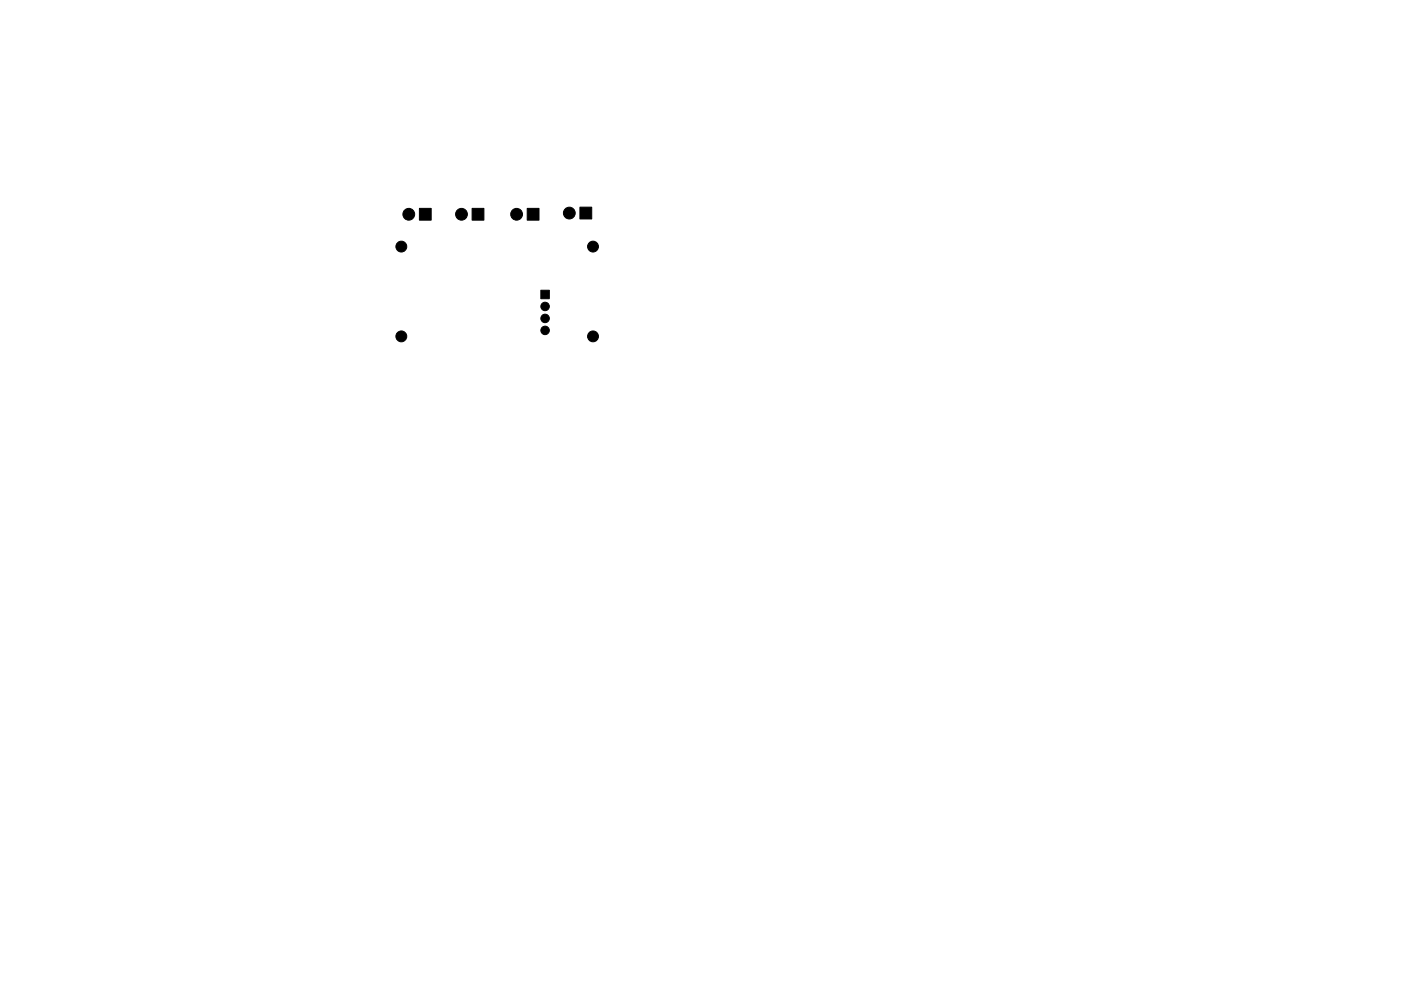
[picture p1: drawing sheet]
<svg xmlns="http://www.w3.org/2000/svg" width="297mm" height="210mm" viewBox="0 0 297 210" stroke-linecap="round" stroke-linejoin="round" font-family="sans-serif">
<g fill="#000" stroke="#000" stroke-width=".21">
<path d="M88.9 44.2h2.5v2.5h-2.5zM100.1 44.2h2.5v2.5h-2.5zM111.8 44.2h2.5v2.5h-2.5zM123 44h2.4v2.4h-2.4zM114.7 61.6h1.8v1.8h-1.8z"/>
<circle cx="85.1" cy="52.3" r="1.15"/>
<circle cx="86.7" cy="45.5" r="1.25"/>
<circle cx="97.8" cy="45.5" r="1.25"/>
<circle cx="109.5" cy="45.5" r="1.25"/>
<circle cx="120.7" cy="45.2" r="1.25"/>
<circle cx="125.7" cy="52.3" r="1.15"/>
<circle cx="85.1" cy="71.4" r="1.15"/>
<circle cx="115.6" cy="67.6" r=".9"/>
<circle cx="115.6" cy="70.1" r=".9"/>
<circle cx="115.6" cy="65" r=".9"/>
<circle cx="125.7" cy="71.4" r="1.15"/>
</g>
</svg>
